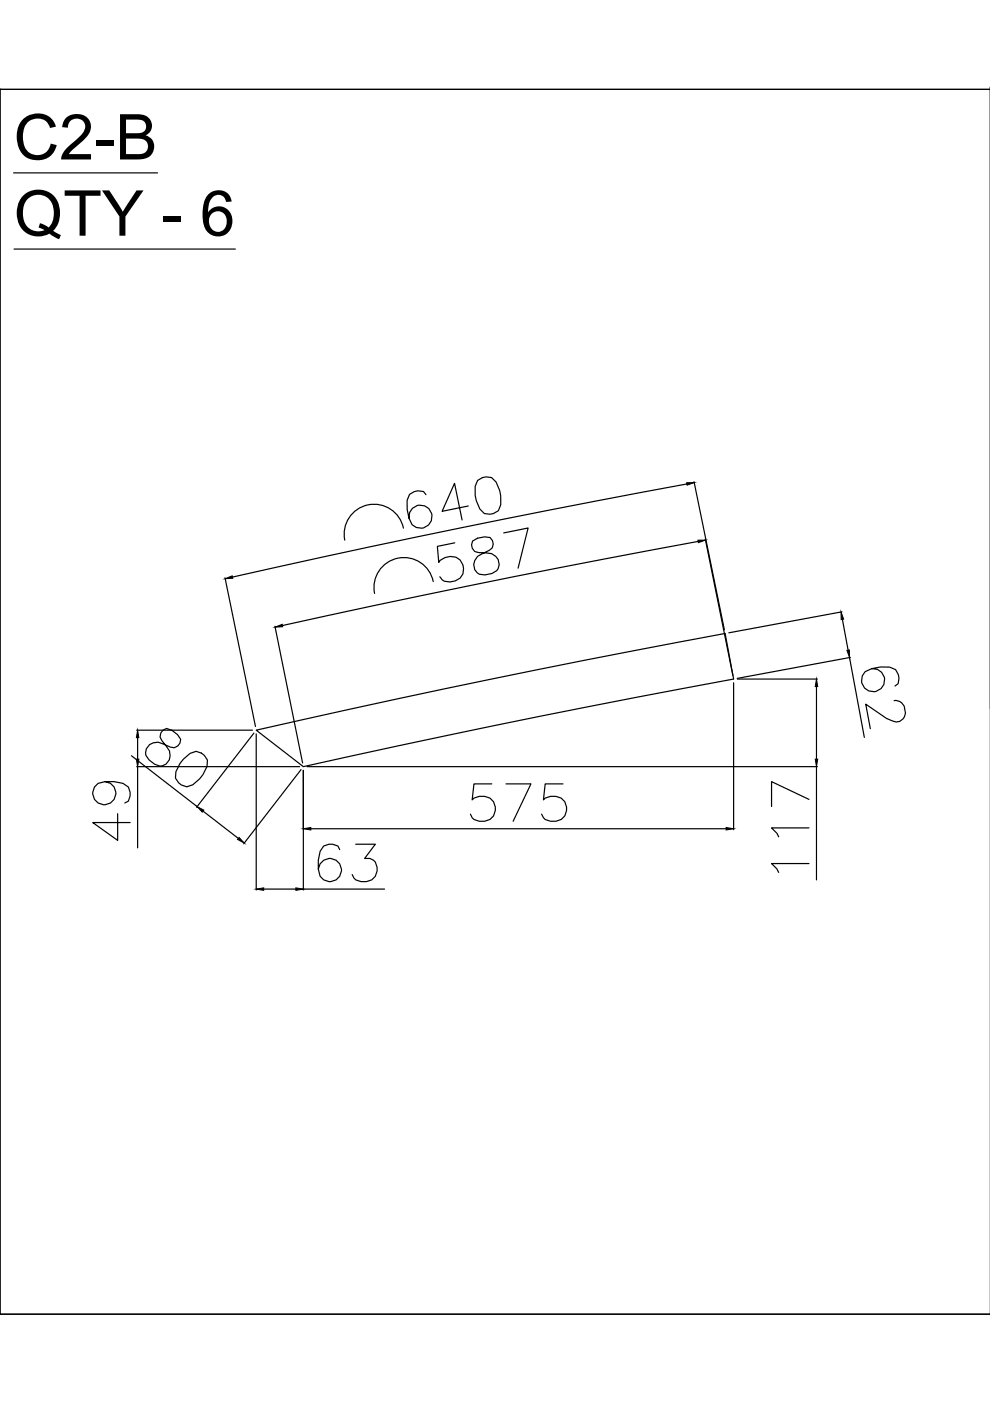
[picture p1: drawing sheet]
<svg xmlns="http://www.w3.org/2000/svg" width="210mm" height="297mm" viewBox="0 0 210 297" stroke-linecap="round" stroke-linejoin="round" font-family="sans-serif">
<defs><g id="words">
<g font-size="13.4">
<text x="2.9" y="33.8">C2-B</text>
<text x="3" y="50">QTY - 6</text>
</g>
</g></defs>
<!-- layer: 0 -->
<g fill="none" stroke="#000" stroke-width=".25">
<path d="M0 19h.1M0 19v259.6h210h-210zM0 19h210M2.9 36.7h30.5M3 52.8h46.9M85.5 112a6.3 6.3 0 0 0-7.5-5 6.3 6.3 0 0 0-4.9 7.5M90.3 104.9l-.5-.7-1.2-.1-.7 .1-1.1 .6-.5 1.3v1.9l.4 1.9 .7 1.4a2.46 2.46 0 0 0 3.9-.6 2.46 2.46 0 0 0-1.7-3.6 2.46 2.46 0 0 0-2.9 2.8M96.4 115.1l-3.7 .7 .3 3.4a2.93 2.93 0 0 1 5.1 .6 2.67 2.67 0 0 1-2.7 3.6l-1.2-.2-.4-.2-.5-.7M99.3 107.3l-5.6 1.1 2.7-5.9 1.6 7.7M100.2 114.7a1.61 1.61 0 0 0 1.3 2.5h1.5a2.37 2.37 0 0 1 2.5 1.1 2.37 2.37 0 0 1-.2 2.7 3.6 3.6 0 0 1-4.1 .5 2.39 2.39 0 0 1 1.1-4.1l1.4-.7a1.61 1.61 0 0 0 .2-2.7l-1.2-.2-1.5 .3zM101.3 101.9l1-.6 .7-.2 1.2 .1 1 1 .7 1.8 .3 1.1v1.9l-.5 1.3-1.1 .6-.7 .1-1.2-.1-1-1-.7-1.7-.2-1.2-.1-1.9zM106.8 113l5.2-1.1-2.2 8.6"/>
<path d="M145.6 102.6a2401.4 2401.4 0 0 0-96.3 19.8M147.2 102.1l6.4 31.4M148 114.8a2380 2380 0 0 0-88.1 17.8M149.5 114.3l5.9 28.9M47.7 122.5l6.5 31.5M58.3 132.8l5.9 29M91.9 123.3a6.3 6.3 0 0 0-7.5-5 6.3 6.3 0 0 0-5 7.5M178.5 129.7l-24 4.5M178.6 131.3l1.2 6.6M180.1 139.4l3.2 16.9M180.3 139.4l-24 4.4M29 154.8h24.5"/>
<path d="M29.2 156.4v4.6M34.6 154.8l-.5 .6-.2 .8 .4 .8 1 1.2a2.38 2.38 0 0 1 .7 2.6 2.38 2.38 0 0 1-2.1 1.6 3.7 3.7 0 0 1-3-2.8 2.4 2.4 0 0 1 3.8-1.8l1.4 .6a1.62 1.62 0 0 0 2.2-1.6l-.7-1-1.2-1-1.1-.4zM53.8 155.4l-12.1 15.8M54.3 154.8a2410.3 2410.3 0 0 1 99.4-20.5l1.8 9.7a2355.5 2355.5 0 0 0-91.2 18.5zM54.3 155.6v33.1M155.5 144.8v31.1M156.3 144h17M173.1 145.6v15.4M184.8 141.8a2.46 2.46 0 0 1 2.7 2.9 2.46 2.46 0 0 1-3.6 1.7 2.46 2.46 0 0 1-.5-4l1.4-.6 1.9-.4h1.9l1.3 .6 .6 1 .1 .8-.2 1.1-.6 .6M189.6 148.6a1.96 1.96 0 0 1 2.1 1.1l.3 1.5a1.94 1.94 0 0 1-2.8 1.7l-1.2-.6-4.4-3 .9 5.2M22.3 165.7a2.46 2.46 0 0 1 2.1 3.4 2.46 2.46 0 0 1-3.9 1 2.46 2.46 0 0 1 .3-4l1.5-.4h1.9l1.9 .4 1.1 .8 .4 1.1v.7l-.4 1.2-.7 .4M24.9 172.5v5.7l-5.2-3.8h7.9"/>
<path d="M27.9 160.2l13.9 10.8M29 162.5h34.5M29.2 162.5v17.3M38.9 161l1.4-1.3 1.3-.4 1.1 .4 .6 .5 .7 .9-.1 1.4-.9 1.7-.7 .9-1.4 1.3-1.3 .4-1.1-.4-.6-.4-.7-1 .1-1.4 .9-1.7zM43.1 172l7.4 5.8M63.8 163.2l-12.1 15.7M64.3 163.3v25.4M65.1 162.5h108.2M65.9 175.7h88.1M75.4 179h4.2l-2.3 3a2.16 2.16 0 0 1 2.7 2.7 2.68 2.68 0 0 1-3.5 2.2l-1.1-.4-.7-1.1M104.3 166.2h-3.8l-.4 3.4a3.1 3.1 0 0 1 4.5 .4 2.74 2.74 0 0 1 0 3.1 2.74 2.74 0 0 1-3 1l-1.1-.4-.4-.3-.4-.8M107.3 166.2h5.3l-3.8 7.9"/>
<path d="M119.4 166.2h-3.8l-.4 3.4a3.1 3.1 0 0 1 4.6 .4 2.74 2.74 0 0 1-.1 3.1 2.74 2.74 0 0 1-3 1l-1.1-.4-.8-1.1M171.5 175.5h-7.9l1.1 1.2 .4 .7M171.5 169.5l-7.9-3.8v5.3M173.1 162.5v24.1M55.9 188.5h6.8M64.3 188.5h17.2M72 180.1l-.4-.7-1.1-.4h-.7l-1.2 .4-.7 1.1-.4 1.9v1.9l.4 1.5a2.46 2.46 0 0 0 3.9 .2 2.46 2.46 0 0 0-.9-3.8 2.46 2.46 0 0 0-3.4 2.1M171.5 183.1h-7.9l1.1 1.1 .4 .8"/>
</g>
<g fill="#000" stroke="#000" stroke-width=".21">
<path d="M145.6 102.3h1.6l-1.5 .6zM148 114.5h1.6l-1.5 .6zM47.7 122.7l1.5-.6 .2 .5zM58.3 133l1.5-.6 .1 .5zM178.3 129.7l.6 1.6-.5 .1zM179.6 137.9l.5-.1v1.6zM29.2 154.8l.2 1.6h-.5zM173.1 144l.3 1.6h-.6zM28.9 161h.5l-.2 1.5zM41.8 171l1.4 .8-.3 .4zM50.7 177.6l1.1 1.1-1.4-.7zM64.3 175.7l1.6-.3v.6z"/>
<path d="M154 175.4l1.5 .3-1.5 .3zM172.8 161h.6l-.3 1.5zM54.3 188.5l1.6-.3v.6zM62.7 188.2l1.6 .3-1.6 .3z"/>
</g>
<use href="#words"/>
</svg>
